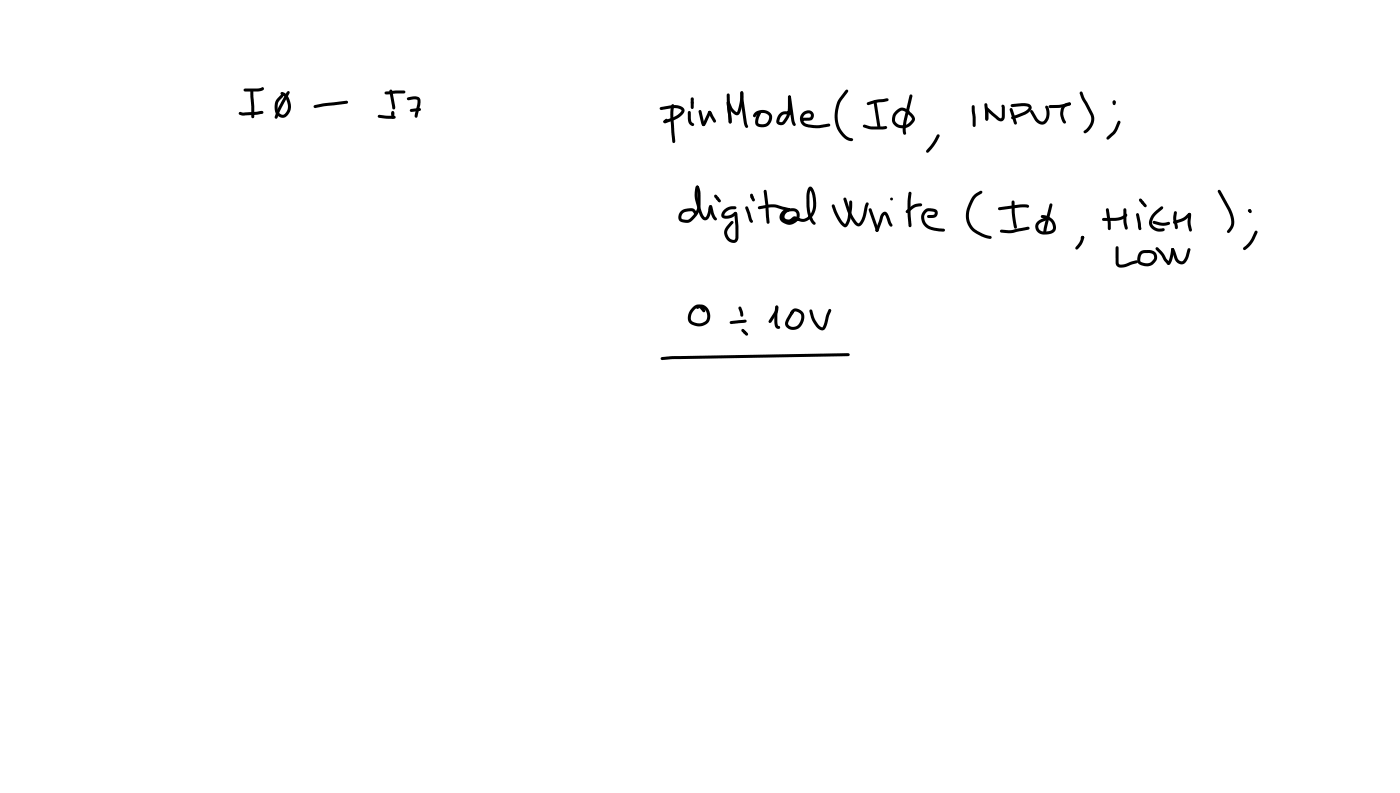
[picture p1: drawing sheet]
<svg xmlns="http://www.w3.org/2000/svg" width="337mm" height="190mm" viewBox="0 0 337 190" stroke-linecap="round" stroke-linejoin="round" font-family="sans-serif">
<g fill="#000">
<path d="M57.5 27l.2-.1 .9 .1 4.4-.4 .3 .4-.3 .4-1.2 .2-3.2 .2a1.33 1.33 0 0 1-1.2-.6zM58.6 21.4l3.3-.1 .9-.2-.1 .1 .4-.3 .3 .1a.79 .79 0 0 1-1.1 .9l-3.4 .1-.3-.1zM60.3 21.6l.2-.1 .4 .4 .2 6.2-.3 .3-.4-.3zM69 22l.3-.1 .3 .1v.4a31.5 31.5 0 0 0-3 6.1l-.5-.1-.1-.2 .5-1.4zM67.5 22.2h.7a3.9 3.9 0 0 1 .9 5.5 1.89 1.89 0 0 1-2.2 .2 1.89 1.89 0 0 1-.9-2.1l.1-1 .3-.7 1.1-1.3h.5v.5l-.8 .8a2.44 2.44 0 0 0 .2 3.3 .76 .76 0 0 0 1.2-.2 3 3 0 0 0-.4-4.1l-.2-.2a.51 .51 0 0 1-.5-.7zM75.4 25.4l2.2-.6 5.7-.6 .3 .1 .1 .3-.3 .3-5.6 .7-2.1 .4-.2-.1zM90.9 27.7l3.9 .1 .3 .4-.3 .3h-2.1l-1.6-.2-.3-.4zM92.5 22.1l2.6-.4h2l.4 .4-.4 .4-4.3 .2-.3-.1zM93.7 21.6l.3-.1 .3 .3 .7 3.9-.1 .5-.2 .1-.4-.3-.7-4.1zM97.9 23.5l1.2-.3a1.38 1.38 0 0 1 2 1l-.7 3.7-.4 .4-.2-.1-.1-.3 .6-2.9v-1l-.7-.1-1.4 .2-.3-.1zM98.6 26.3l2.2-.4 .4 .4-.3 .4-2 .2-.3-.1zM158.7 25.8l2.6-.5a2.75 2.75 0 0 1 3.2 1l-.1 .8-.9 1a8.6 8.6 0 0 1-3.4 1.5l-.5-.1v-.5l.3-.1a7.8 7.8 0 0 0 3.1-1.4l.7-.6a.36 .36 0 0 0 .1-.4 .36 .36 0 0 0-.3-.3l-1.4-.2-3.2 .4-.2-.1z"/>
<path d="M159.7 28.8l.5-.3 .4 .4-.8 .7-.3-.4zM161.5 25.1h.5l.1 .3a12.4 12.4 0 0 0-.1 4.6l.3 4-.3 .4-.4-.4-.3-4a10.5 10.5 0 0 1 .2-4.9zM165.4 26.7l.3-.1 .4 .4v1.7l.4 .8a.48 .48 0 0 1 .3 .7l-.7-.1-.6-.7-.1-.9zM168 26.5l.3-.1 .3 .3 .9 3.2-.1 .3a.59 .59 0 0 1-.8-.6l-.7-2.7zM170.3 26.8l.3-.2 .3 .4-1.2 2.8-.6 .5-.3-.4 .3-.3h-.2zM170.4 26.7l.3-.1 .3 .3 1.1 2-.1 .5-.2 .1-.3-.2-1.2-2.1zM174.8 24.5l.3-.2 .3 .4 .5 4.5-.1 .4-.3 .1-.3-.4zM174.8 24.4h.6l.7 1.6 1 1a14.2 14.2 0 0 0 1-5l.2-.1a.83 .83 0 0 1 .4 1.1l-.2 1.9a4.2 4.2 0 0 1-1 2.7h-.7l-1-.8-1-1.9zM174.8 22.5l.3-.1 .3 .4 .1 2.3 .4 3.7-.1 .8-.3 .1-.3-.4-.4-3.8zM178.1 22l.2-.1 .4 .4v1.4l.8 5.7 .4 1-.4 .4-.4-.3-.3-1-.8-5.7zM181.4 27.1a2.47 2.47 0 0 1 4.2 1.1 2.29 2.29 0 0 1-1.4 2.2 2.29 2.29 0 0 1-2.6-.6v-.9a3.3 3.3 0 0 1 .9-2l.4 .3-.4 .9a1.37 1.37 0 0 0-.1 1.6 1.57 1.57 0 0 0 1.9-.2 1.57 1.57 0 0 0 .3-1.9 1.99 1.99 0 0 0-3 .5h-.5l-.1-.3zM189.5 23h.5l.1 .3v1.2a5.8 5.8 0 0 1-1.8 5.4 1.14 1.14 0 0 1-1.4-.1 1.14 1.14 0 0 1-.1-1.5 2.06 2.06 0 0 1 2.3-1.6l1 .2 .3 .3-.4 .4-1-.1a1.62 1.62 0 0 0-1.7 1.7l.6 .1a4.6 4.6 0 0 0 1.5-4z"/>
<path d="M189.5 23h.5l.2 .3 .7 5.5 .4 1.1-.4 .4-.4-.4-.3-1-.8-5.5zM192.9 27.1a1.48 1.48 0 0 1 1.7-.6 1.48 1.48 0 0 1 1 1.5l-.3 .7-.4 .2h-2.1v-.5l1.9-.2 .2-.6a.58 .58 0 0 0-.7-.4 1.3 1.3 0 0 0-1.2 1.1 1.3 1.3 0 0 0 .8 1.4l.6 .2a9.8 9.8 0 0 0 4.8-.2l.3 .1 .1 .2-.3 .4a10.2 10.2 0 0 1-5.8 0 2.01 2.01 0 0 1-.6-3.3zM203.3 21.6l.3-.1 .2 .1 .1 .5-1.5 1.9a6.6 6.6 0 0 0 1.7 9.1l.9 .2 .1 .2a1.09 1.09 0 0 1-1.7 0 7.5 7.5 0 0 1-1.6-9.9zM207.5 30l.4-.1a9.3 9.3 0 0 0 4.6 .4l.7 .1v.5a9.9 9.9 0 0 1-4.2 .1l-1.3-.4-.3-.3zM208.4 24.7l2.7-.8 2.2-.3 .3 .4-.3 .3-2.4 .4-2.1 .6-.3-.1zM210.1 24.2l.2-.1 .4 .3 .9 5.9-.1 .6-.2 .1-.4-.4-.9-6.1zM215.2 26.8l.8-.7 .8-.3 1.7 .6 .2 .4-.4 .3-1.2-.5a1.86 1.86 0 0 0-1.7 1.1 1.86 1.86 0 0 0 .3 2 2.32 2.32 0 0 0 2.3 .2l1.2-1.2a1.83 1.83 0 0 0-1.3-1.5v-.5h.4a1.95 1.95 0 0 1 1.5 2.5 2.95 2.95 0 0 1-2.7 1.7 2.95 2.95 0 0 1-2.6-1.6 2.77 2.77 0 0 1 .7-2.5zM218.8 22.7l.4 .1 .2 .2-1.5 6.1-.2 3.2a.65 .65 0 0 1-.6-.2 .65 .65 0 0 1-.1-.8l.2-2.4zM225.3 32.3l.5 .1 .1 .2a10.4 10.4 0 0 1-2.9 4.1l-.3-.1v-.5l1.5-1.8zM233.7 25.3l.2-.1 .4 .4 .2 4.6-.3 .3-.4-.3-.2-3.7zM237 25.9h.5l.1 .3v2.4l-.4 .4-.3-.4v-2.4zM237 25.9h.5l2.6 2.2 .5 .3 .2-.5v-2.7a.56 .56 0 0 1 .8 .7v2a1.12 1.12 0 0 1-.8 1.3 1.12 1.12 0 0 1-1.4-.6l-2.3-2.1h.2l-.3-.1z"/>
<path d="M236.7 24.9l.3-.1 .3 .3 .3 3.5-.4 .4-.3-.4zM243 25.1l2.9-.3a1.69 1.69 0 0 1 2.1 .9l-.1 .7-.7 .7a10.6 10.6 0 0 1-3.7 1.5l-.3-.1-.1-.2 .2-.4 2.9-1 .9-.7a.31 .31 0 0 0 .2-.4 .31 .31 0 0 0-.3-.2l-1.4-.1-2.3 .2-.3-.1zM242.8 26l.3-.1 .3 .3 1.1 3.3-.1 .3-.3 .1-.4-.4-1-3.1zM247.7 26.5l.3-.1 .3 .2 1 1.8a1.05 1.05 0 0 0 1.7 .6 3.2 3.2 0 0 0 .2-3.3l.1-.2a.62 .62 0 0 1 .9 .6 2.82 2.82 0 0 1-1.5 3.8l-.9-.1-.8-.6-1.3-2.2zM252.2 25.3l2.7-.1 2.2-.6 .4 .4-.5 .4-2.6 .5-2 .1-.2-.1zM255.5 25.2l.7-.4a.83 .83 0 0 1 1.3 .2l-.4 .3a1.37 1.37 0 0 0-1.4 1.1 3.3 3.3 0 0 0 .4 2.6l.2 .3-.1 .3a.9 .9 0 0 1-1-.9 3.4 3.4 0 0 1 .2-3.3zM259.6 22.1l.3-.1 .3 .2 .5 1.2 2.1 4a3.8 3.8 0 0 1-2 4.6l-.2-.1-.1-.4a3.3 3.3 0 0 0 1.6-3.8l-2.1-4-.5-1.3zM268.8 29l.5 .1 .1 .3-.9 2.1-1.9 2h-.5v-.6l1.7-1.7zM167.4 44.7a.75 .75 0 0 1 .9 .9l.1 1.2a8.2 8.2 0 0 1-.4 4.1 4 4 0 0 1-3 2.6h-.2a1.39 1.39 0 0 1-1.7-1.2 2.3 2.3 0 0 1 2.7-2.3l1.1 .3 .5 .6v.4l-.3 .1-.3-.1-.5-.5h-1.1a1.38 1.38 0 0 0-1.4 1.4l.2 .4a1.61 1.61 0 0 0 2.1-.4l1.3-1.6a5.1 5.1 0 0 0 .3-2.8l-.1-1.7-.3-1.2zM167.3 44.7l.3-.1 .4 .3-.3 1.3 .1 1.5 .8 2.8 .7 1.6a.29 .29 0 0 0 .4 .1 .29 .29 0 0 0 .2-.3l.3-1.4a1.07 1.07 0 0 1 .6-1.2l.4 .4-.6 2.2a1.15 1.15 0 0 1-1.1 1 1.15 1.15 0 0 1-1.2-1l-1.3-4.4 .1-1.8zM170.6 49.4l.2-.1 .4 .2 .5 1.9 .7 1.2a.58 .58 0 0 1-.6 .2 .58 .58 0 0 1-.5-.4l-.4-1.1-.4-1.6zM174.1 50.4l.3-.3a3.1 3.1 0 0 1 2.3-.6l.2 .2v.5l-.9 .1a1.88 1.88 0 0 0-1.9 1.4 2.68 2.68 0 0 0 2.6-.8l.4 .1 .1 .3-.4 .3h.1a2.87 2.87 0 0 1-3.3 .6 1.5 1.5 0 0 1 .5-1.8z"/>
<path d="M176.6 51a.57 .57 0 0 1 .6 .1 .57 .57 0 0 1 .1 .6l.2 5.1a1.37 1.37 0 0 1-.7 1.5 1.37 1.37 0 0 1-1.7-.4 2.43 2.43 0 0 1-.4-3.5l1-1.2h.5v.5l-1.2 1.4a1.53 1.53 0 0 0 0 1.8 1.53 1.53 0 0 0 1.7 .6l.1-.4v-2.7l-.3-2.9 .1 .1-.2-.3zM179.2 49.7l.3-.2 .3 .3 1 2.9a.51 .51 0 0 1-.1 .8l-.4-.1-.3-.6-.9-2.8zM182.3 49.7l2.6-.6a5.7 5.7 0 0 1 3.2 .5l1.6 .4 .2 .3-.1 .3-.2 .1-3.5-.9-3.6 .5-.2-.1zM183.7 45.7l.2-.1 .4 .3 .4 3.3 .3 4.2-.4 .4-.3-.4-.7-7.4zM188 50.8l.8-.6 .8-.2 .3 .4-.2 .3a1.34 1.34 0 0 0-1.3 .6 1.34 1.34 0 0 0 0 1.4 1.73 1.73 0 0 0 2.1 .4 1.73 1.73 0 0 0 .9-2 1.59 1.59 0 0 0-1.8-.3 1.59 1.59 0 0 0-.9 1.6l.2 .2a1.32 1.32 0 0 0 1.8-.5l.5-.1 1 .4a2.36 2.36 0 0 0 3.1-2 6.6 6.6 0 0 0-.6-4.9h.2l-.3 1.1v2.9a6.9 6.9 0 0 0 1.1 3.6l.4 .5a.61 .61 0 0 1-.6 .3 .61 .61 0 0 1-.5-.5l-.2-.4a11.1 11.1 0 0 1-.8-6.9 .98 .98 0 0 1 1.1-1.2 2.82 2.82 0 0 1 .9 1.9 5.7 5.7 0 0 1-1 5.6l-.8 .6-.9 .3-1-.1-1.3-.5-.1 .1a1.61 1.61 0 0 1-2.2 .5 1.61 1.61 0 0 1-.6-2.1 2.54 2.54 0 0 1 3.9-.4 2.46 2.46 0 0 1-1 2.9 2.46 2.46 0 0 1-3.1-.4 1.65 1.65 0 0 1 .1-2.5zM200 49.2l.3-.1 .3 .2 1.3 3 .7 1 .6 .6h-.1l.7-1.6 .3-3.8 .4-.4 .3 .2a2.37 2.37 0 0 1 0 1.9l-.6 3.2a1.13 1.13 0 0 1-1.3 1.1l-1-.9-.9-1.5-1-2.5zM202.8 47.5l.3-.1 .3 .3 1.4 3.9 1 1.6 .6 .5 .4-.5 .6-1.2 .7-3.2 .4-.2 .2 .1 .1 .4-.6 2.5-.6 1.7a1.22 1.22 0 0 1-1.1 1.1 1.22 1.22 0 0 1-1.2-.8l-1.6-2.7-.9-3zM208.9 50.1l.3-.1 .3 .3 1.6 4.4v.9a.5 .5 0 0 1-.6-.1 .5 .5 0 0 1-.1-.5l-1.6-4.5zM212.1 51.2l.6-.3 .6 .3 1.2 2.7v.5a.7 .7 0 0 1-1-.7l-.8-2.1-.4 .6-1.1 3.2-.4 .3-.2-.1-.1-.3 1.1-3.4zM217.8 50.6l1.2-1a3 3 0 0 1 2.6-.6l.1 .2a1.02 1.02 0 0 1-1.2 .5l-.8 .3-1.6 1.2-.4-.4zM218.5 46.1h.5l.1 .3-.2 4.1 .2 3.7-.3 .4-.4-.4-.2-2.2a20.2 20.2 0 0 1 .3-5.9zM222.2 50.5a2.41 2.41 0 0 1 3.2 .3 1.21 1.21 0 0 1-1.4 1.6l-1.1-.1v-.5l1.7-.4a.33 .33 0 0 0 .1-.3 .33 .33 0 0 0-.3-.2l-1.4-.1a2.09 2.09 0 0 0-.8 2.2 2.09 2.09 0 0 0 1.9 1.5l2.7 .4 .4 .4-.1 .2a7.2 7.2 0 0 1-4.2-.7 2.8 2.8 0 0 1-.7-4.3z"/>
<path d="M234.2 46.8l1.4-.9h.5l.1 .3-.2 .3-1 .5a7 7 0 0 0-1.9 6.2 3.9 3.9 0 0 0 1.9 2.3l2.3 1a1 1 0 0 1 1.1 .5l-.1 .3a5.9 5.9 0 0 1-4.3-1.6 5.3 5.3 0 0 1-1.1-6.9l.7-1.3zM240 49.9l5.1-.8h1.7a.47 .47 0 0 1 .5 .2 .47 .47 0 0 1 0 .5h-2.1l-4.9 .7-.3-.1zM240.5 55.3h2.6l4.1-.8 .3 .3-.3 .4-4 .8-2.5-.1-.3-.4zM243.3 48.3l.2-.2 .4 .4 .1 2.9 .5 3.2-.4 .3-.3-.2-.5-2.7zM250.3 51.8a2.85 2.85 0 0 1 3.3 3.8 3.2 3.2 0 0 1-4.4-.2 1.84 1.84 0 0 1 1.1-2.8l1.4-.5 .4 .4-.3 .3-1.5 .6a1.14 1.14 0 0 0-.6 1.4 1.14 1.14 0 0 0 1.2 .8h.6a1.28 1.28 0 0 0 1.6-.9 2.4 2.4 0 0 0-2.6-2.3l-.3-.4zM252.4 48.9l.5 .1 .1 .3-1.5 6.6-.4 .3-.2-.1a1.71 1.71 0 0 1 .1-1.5zM259.9 56.9l.4-.2 .3 .3-.5 .5-.3-.3zM260 56.8l.5-.1a1.05 1.05 0 0 1-.1 1.3l-1.3 1.9h-.5v-.5a4.4 4.4 0 0 0 1.3-2.4zM265 52.5l3-.2a3.7 3.7 0 0 0 2.6-1 .57 .57 0 0 1 .3 .6 .57 .57 0 0 1-.4 .4l-1.1 .5-1.4 .3h-2.7l-.3-.1zM265.9 50.1l.3-.1 .4 .3 .4 3v1.6l-.3 .4-.4-.4v-1.5l-.5-3zM268.3 59.2l.2-.1 .4 .4 .1 3.9a1.12 1.12 0 0 0 1.4 0l1.6-.6 1.2-.3 .3 .1 .1 .3-.3 .3-2.1 .7a2.59 2.59 0 0 1-2.6 .1l-.4-.9zM270.2 50.1l.2-.1 .4 .4v2.8l.3 1.6-.3 .4-.4-.3-.3-1.5z"/>
<path d="M273.2 51.3l.2-.1 .4 .3 .6 3.4-.4 .4a1.29 1.29 0 0 1-.5-1.5l-.4-2.2zM277.2 53.2l.3-.1 2 .4 1.4-.2 .4 .3a2.53 2.53 0 0 1-2.7 .5l-1.3-.3-.2-.4zM277.9 59.5h.5l1.2 1.2 1.5 2.4-.4-.1 .7-2.3a1 1 0 0 1 .5-1.1l.2 .1 .1 .3a6 6 0 0 1-1 3.6 .71 .71 0 0 1-.9-.5l-1.3-1.9-1.1-1.2zM277.3 51.2l1.8-1.6 .4 .1v.5l-1.2 1a2.9 2.9 0 0 0-1.3 2.6 1.9 1.9 0 0 0 1.6 1.1l1-.1 .4 .4a1.68 1.68 0 0 1-2 .3 2.25 2.25 0 0 1-1.2-3.7zM281.6 59.7l.3-.1a1.56 1.56 0 0 1 .8 1.5l.6 1.3 .5 .3 .4 .1 .7-1 .6-2 .3-.2 .3 .1 .1 .3-.4 1.6-.6 1.2a1.58 1.58 0 0 1-1.6 .6 1.58 1.58 0 0 1-1.2-1.2l-.9-2.3zM282 53.2l2.4-.9 1.4-1.2 .4 .1v.5l-1.7 1.4-2.2 .7-.2-.1zM282.3 50.8h.5l.1 .3a4.9 4.9 0 0 0 .2 3.2l.1 .4-.4 .4-.3-.1-.1-.6a5.1 5.1 0 0 1-.1-3.6zM285.7 51.2l.2-.1 .4 .2v.6a6 6 0 0 0 .2 3.3l-.1 .3-.2 .1-.4-.2a7.3 7.3 0 0 1-.2-3.8l.1 .2zM292.8 45.7l.3-.1 .3 .2 2.4 4.4a5 5 0 0 1 .6 4.6l-.8 1.1h-.6a.89 .89 0 0 1 .5-1.1 3.2 3.2 0 0 0 .1-3.4l-2.8-5.3zM301.8 55.4l.4 .1 .1 .3-.8 1.8a5.9 5.9 0 0 1-2.3 2.5l-.4-.4 .1-.3a5.9 5.9 0 0 0 2-2.2zM166.4 74a1.51 1.51 0 0 1 2.5-.2l.6 .7v.4h-.6l-.5-.7a.65 .65 0 0 0-1.1-.1 2.3 2.3 0 0 0-1 3 2.36 2.36 0 0 0 3.6-.6 1.88 1.88 0 0 0-1.6-2.6l-.6 .3-.3-.1a.88 .88 0 0 1 1-.9 2.67 2.67 0 0 1 2.2 3.4 2.67 2.67 0 0 1-3.7 1.6 2.02 2.02 0 0 1-1.2-3.2zM175.5 77.2l3.6-.4 .4 .3-.3 .4-3.4 .3-.3-.1z"/>
<path d="M177.6 73.7h.5l.4 1 .2 1-.4 .4-.3-.4-.5-1.7zM186.5 73.5l.2-.1a1.17 1.17 0 0 1 .3 1.4l-1.6 2.6-.3 .2-.3-.1v-.4l1.5-2.4zM186.5 73.5h.5l.1 .2-.2 2v2l.1 .5 .5 .2a.48 .48 0 0 1-.3 .6 .48 .48 0 0 1-.6-.2 2.25 2.25 0 0 1-.5-2.1l.1-1.9zM190.4 74.5a1.96 1.96 0 0 1 2.9 1.5 2.81 2.81 0 0 1-3.2 3.2 1.53 1.53 0 0 1-1.2-2.3l1.3-2.2 .3-.1 .2 .1 .1 .4-1.3 2.4a1.12 1.12 0 0 0 1.7 .9 2.3 2.3 0 0 0 1.1-3.1l-.6-.3a.75 .75 0 0 0-1.2 .5l-.4-.1-.1-.2zM194.7 74.4l.2-.1 .4 .3 .4 1.5a3.6 3.6 0 0 0 2 2.5l.3-.6 .4-1.4a3.2 3.2 0 0 1 1.1-2.4l.2 .1 .1 .3-.6 1.6a5.9 5.9 0 0 1-.9 2.9 1.39 1.39 0 0 1-2.1-.7l-1.1-1.8-.5-1.9zM274 60.5l.9-.4 1.4 .1v.5l-1.1 .1a1.25 1.25 0 0 0-1.1 1.6v.3a2.38 2.38 0 0 0 2.5 .3l.8-1a1.01 1.01 0 0 0-1.2-1.2l-.3-.4a1.04 1.04 0 0 1 1.6 0 1.7 1.7 0 0 1 .3 2.4 2.73 2.73 0 0 1-4.3 .2v-1.4zM158.9 85.9l3-.4 42-.7 .4 .4-.4 .4-42 .7-2.7 .2-.3-.1z"/>
<circle cx="159.8" cy="29.2" r=".36"/>
<circle cx="170.6" cy="27" r=".36"/>
<circle cx="175.1" cy="24.7" r=".37"/>
<circle cx="189.8" cy="23.3" r=".36"/>
<circle cx="167.6" cy="44.9" r=".36"/>
<circle cx="170.8" cy="49.7" r=".36"/>
<circle cx="189.6" cy="50.4" r=".36"/>
<circle cx="210.8" cy="55.3" r=".36"/>
<circle cx="260.3" cy="57" r=".37"/>
<circle cx="281.9" cy="59.9" r=".36"/>
</g>
<g fill="#000">
<path d="M94.1 27h.7l-.1 .6h-.5z" fill-rule="evenodd"/>
<path d="M94.2 27.1l.2-.1 .4 .4v.8l-.4 .3-.3-.3z" fill-rule="evenodd"/>
<path d="M166 23.7h.8v1l-.4 .3-.4-.3z" fill-rule="evenodd"/>
<path d="M166.1 24.4h.6l.1 .3v1.1l-.4 .4-.4-.4z" fill-rule="evenodd"/>
<path d="M267.5 24.4l.7 .2-.4 .3-.2-.1z" fill-rule="evenodd"/>
<path d="M267.6 24.3l.2-.1a.61 .61 0 0 1 .3 1l-.3 .1a.61 .61 0 0 1-.2-1z" fill-rule="evenodd"/>
<path d="M171.7 47.3l.6-.4 .5 .6-.1 .4h-.5z" fill-rule="evenodd"/>
<path d="M172.2 47.4l.6 .1 .4 .5v.5h-.5l-.5-.6z" fill-rule="evenodd"/>
<path d="M180.3 47l.7-.2v.8h-.4z" fill-rule="evenodd"/>
<path d="M180.5 47.1l.3-.1 .3 .2 .4 .7-.1 .4-.3 .1-.3-.2-.3-.7z" fill-rule="evenodd"/>
<path d="M273.9 48.3l.5-.5 .5 .6v.5h-.6z" fill-rule="evenodd"/>
<path d="M274.4 48.4h.5l.7 .8v.5h-.6l-.7-.8z" fill-rule="evenodd"/>
<path d="M300.3 50.2l.4 .2 .1 .2-.4 .4z" fill-rule="evenodd"/>
<path d="M300.2 50.4l.2-.2 .4 .2 .1 .4-.1 .3-.2 .1-.4-.2-.1-.4z" fill-rule="evenodd"/>
<path d="M178.3 79.6l.5-.5 .6 .7-.4 .4z" fill-rule="evenodd"/>
<path d="M178.8 79.6h.5l.4 .4v.5h-.5l-.4-.4z" fill-rule="evenodd"/>
<circle cx="94.4" cy="27" r=".36"/>
<circle cx="166.4" cy="23.7" r=".36"/>
<circle cx="267.8" cy="24.4" r=".36"/>
<circle cx="172" cy="47.1" r=".36"/>
<circle cx="180.7" cy="46.9" r=".36"/>
<circle cx="214.3" cy="47.8" r=".36"/>
<circle cx="274.1" cy="48" r=".36"/>
<circle cx="300.3" cy="50.6" r=".36"/>
<circle cx="178.6" cy="79.4" r=".36"/>
</g>
</svg>
